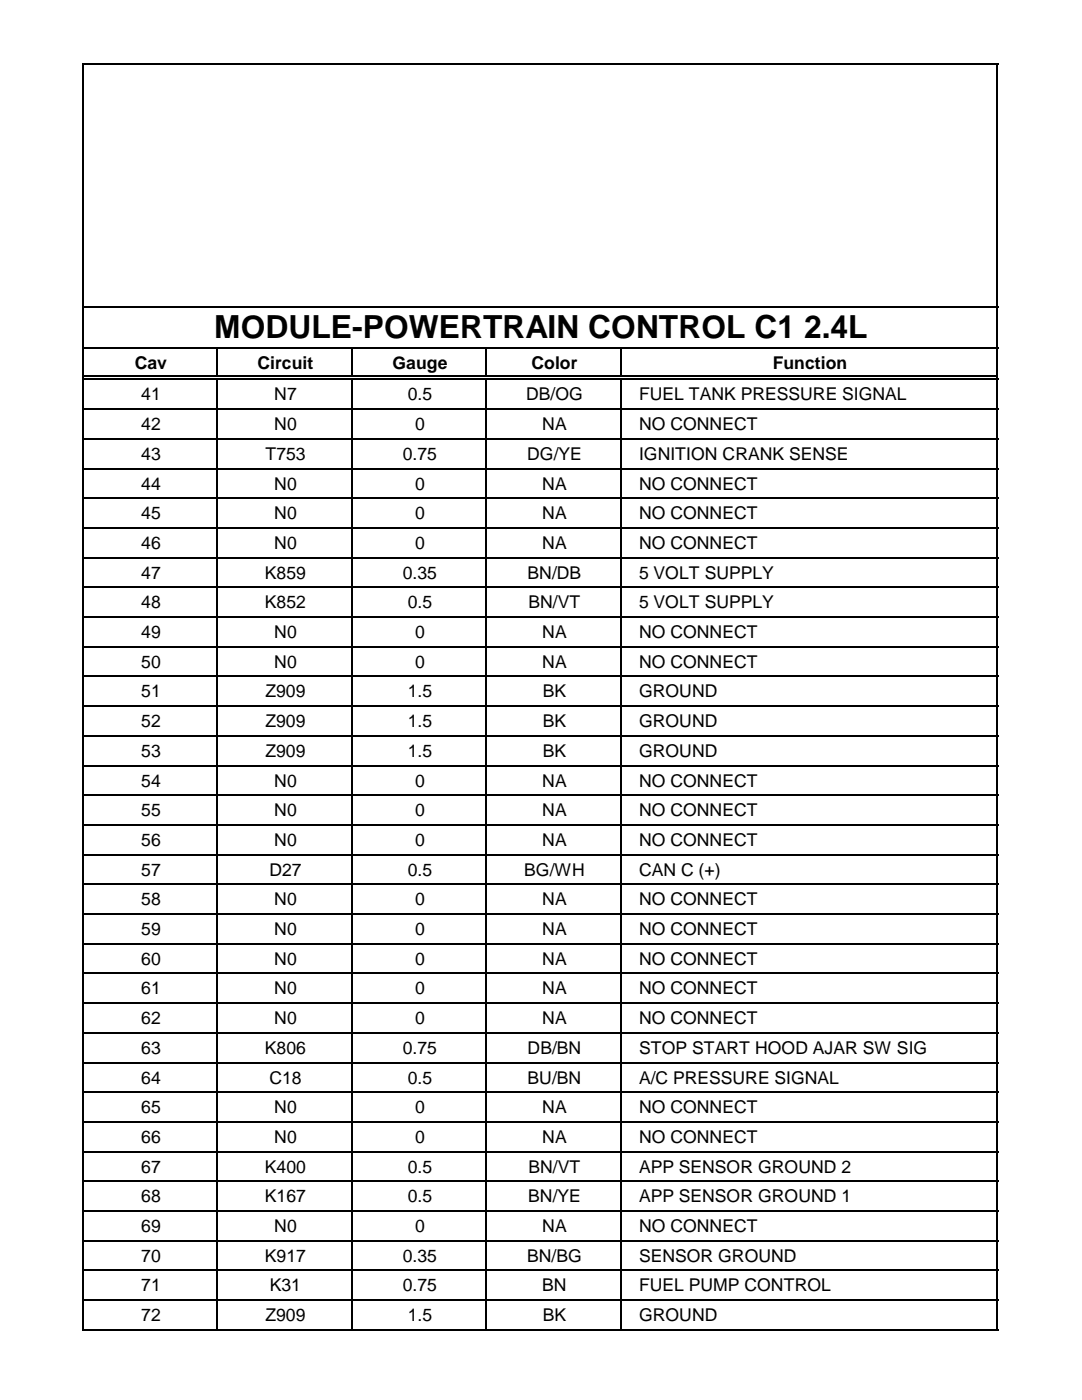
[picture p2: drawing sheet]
<svg xmlns="http://www.w3.org/2000/svg" width="216mm" height="279mm" viewBox="0 0 216 279" stroke-linecap="round" stroke-linejoin="round" font-family="sans-serif">
<defs><g id="words">
<text font-size="6.3" x="42.8" y="67.5">MODULE-POWERTRAIN CONTROL C1 2.4L</text>
<g font-size="3.5">
<text x="26.9" y="73.7">Cav</text>
<text x="51.4" y="73.7">Circuit</text>
<text x="78.3" y="73.7">Gauge</text>
<text x="106" y="73.7">Color</text>
<text x="154.2" y="73.7">Function</text>
<text x="28.2" y="79.9">41</text>
<text x="54.7" y="79.9">N7</text>
<text x="81.4" y="79.9">0.5</text>
<text x="105" y="79.9">DB/OG</text>
<text x="127.5" y="79.9">FUEL TANK PRESSURE SIGNAL</text>
<text x="28.2" y="85.9">42</text>
<text x="54.7" y="85.9">N0</text>
<text x="82.8" y="85.9">0</text>
<text x="108.2" y="85.9">NA</text>
<text x="127.5" y="85.9">NO CONNECT</text>
<text x="28.2" y="91.8">43</text>
<text x="53" y="91.8">T753</text>
<text x="80.4" y="91.8">0.75</text>
<text x="105.2" y="91.8">DG/YE</text>
<text x="127.5" y="91.8">IGNITION CRANK SENSE</text>
<text x="28.2" y="97.7">44</text>
<text x="54.7" y="97.7">N0</text>
<text x="82.8" y="97.7">0</text>
<text x="108.2" y="97.7">NA</text>
<text x="127.5" y="97.7">NO CONNECT</text>
<text x="28.2" y="103.6">45</text>
<text x="54.7" y="103.6">N0</text>
<text x="82.8" y="103.6">0</text>
<text x="108.2" y="103.6">NA</text>
<text x="127.5" y="103.6">NO CONNECT</text>
<text x="28.2" y="109.6">46</text>
<text x="54.7" y="109.6">N0</text>
<text x="82.8" y="109.6">0</text>
<text x="108.2" y="109.6">NA</text>
<text x="127.5" y="109.6">NO CONNECT</text>
<text x="28.2" y="115.5">47</text>
<text x="52.9" y="115.5">K859</text>
<text x="80.4" y="115.5">0.35</text>
<text x="105.3" y="115.5">BN/DB</text>
<text x="127.5" y="115.5">5 VOLT SUPPLY</text>
<text x="28.2" y="121.4">48</text>
<text x="52.9" y="121.4">K852</text>
<text x="81.4" y="121.4">0.5</text>
<text x="105.5" y="121.4">BN/VT</text>
<text x="127.5" y="121.4">5 VOLT SUPPLY</text>
<text x="28.2" y="127.3">49</text>
<text x="54.7" y="127.3">N0</text>
<text x="82.8" y="127.3">0</text>
<text x="108.2" y="127.3">NA</text>
<text x="127.5" y="127.3">NO CONNECT</text>
<text x="28.2" y="133.3">50</text>
<text x="54.7" y="133.3">N0</text>
<text x="82.8" y="133.3">0</text>
<text x="108.2" y="133.3">NA</text>
<text x="127.5" y="133.3">NO CONNECT</text>
<text x="28.2" y="139.2">51</text>
<text x="53" y="139.2">Z909</text>
<text x="81.4" y="139.2">1.5</text>
<text x="108.3" y="139.2">BK</text>
<text x="127.5" y="139.2">GROUND</text>
<text x="28.2" y="145.1">52</text>
<text x="53" y="145.1">Z909</text>
<text x="81.4" y="145.1">1.5</text>
<text x="108.3" y="145.1">BK</text>
<text x="127.5" y="145.1">GROUND</text>
<text x="28.2" y="151">53</text>
<text x="53" y="151">Z909</text>
<text x="81.4" y="151">1.5</text>
<text x="108.3" y="151">BK</text>
<text x="127.5" y="151">GROUND</text>
<text x="28.2" y="157">54</text>
<text x="54.7" y="157">N0</text>
<text x="82.8" y="157">0</text>
<text x="108.2" y="157">NA</text>
<text x="127.5" y="157">NO CONNECT</text>
<text x="28.2" y="162.9">55</text>
<text x="54.7" y="162.9">N0</text>
<text x="82.8" y="162.9">0</text>
<text x="108.2" y="162.9">NA</text>
<text x="127.5" y="162.9">NO CONNECT</text>
<text x="28.2" y="168.8">56</text>
<text x="54.7" y="168.8">N0</text>
<text x="82.8" y="168.8">0</text>
<text x="108.2" y="168.8">NA</text>
<text x="127.5" y="168.8">NO CONNECT</text>
<text x="28.2" y="174.8">57</text>
<text x="53.8" y="174.8">D27</text>
<text x="81.4" y="174.8">0.5</text>
<text x="104.6" y="174.8">BG/WH</text>
<text x="127.5" y="174.8">CAN C (+)</text>
<text x="28.2" y="180.7">58</text>
<text x="54.7" y="180.7">N0</text>
<text x="82.8" y="180.7">0</text>
<text x="108.2" y="180.7">NA</text>
<text x="127.5" y="180.7">NO CONNECT</text>
<text x="28.2" y="186.6">59</text>
<text x="54.7" y="186.6">N0</text>
<text x="82.8" y="186.6">0</text>
<text x="108.2" y="186.6">NA</text>
<text x="127.5" y="186.6">NO CONNECT</text>
<text x="28.2" y="192.5">60</text>
<text x="54.7" y="192.5">N0</text>
<text x="82.8" y="192.5">0</text>
<text x="108.2" y="192.5">NA</text>
<text x="127.5" y="192.5">NO CONNECT</text>
<text x="28.2" y="198.5">61</text>
<text x="54.7" y="198.5">N0</text>
<text x="82.8" y="198.5">0</text>
<text x="108.2" y="198.5">NA</text>
<text x="127.5" y="198.5">NO CONNECT</text>
<text x="28.2" y="204.4">62</text>
<text x="54.7" y="204.4">N0</text>
<text x="82.8" y="204.4">0</text>
<text x="108.2" y="204.4">NA</text>
<text x="127.5" y="204.4">NO CONNECT</text>
<text x="28.2" y="210.3">63</text>
<text x="52.9" y="210.3">K806</text>
<text x="80.4" y="210.3">0.75</text>
<text x="105.3" y="210.3">DB/BN</text>
<text x="127.5" y="210.3">STOP START HOOD AJAR SW SIG</text>
<text x="28.2" y="216.2">64</text>
<text x="53.8" y="216.2">C18</text>
<text x="81.4" y="216.2">0.5</text>
<text x="105.3" y="216.2">BU/BN</text>
<text x="127.5" y="216.2">A/C PRESSURE SIGNAL</text>
<text x="28.2" y="222.2">65</text>
<text x="54.7" y="222.2">N0</text>
<text x="82.8" y="222.2">0</text>
<text x="108.2" y="222.2">NA</text>
<text x="127.5" y="222.2">NO CONNECT</text>
<text x="28.2" y="228.1">66</text>
<text x="54.7" y="228.1">N0</text>
<text x="82.8" y="228.1">0</text>
<text x="108.2" y="228.1">NA</text>
<text x="127.5" y="228.1">NO CONNECT</text>
<text x="28.2" y="234">67</text>
<text x="28.2" y="239.9">68</text>
<text x="52.9" y="234">K400</text>
<text x="52.9" y="239.9">K167</text>
<text x="81.4" y="234">0.5</text>
<text x="81.4" y="239.9">0.5</text>
<text x="105.4" y="239.9">BN/YE</text>
<text x="105.5" y="234">BN/VT</text>
<text x="127.5" y="234">APP SENSOR GROUND 2</text>
<text x="127.5" y="239.9">APP SENSOR GROUND 1</text>
<text x="28.2" y="245.9">69</text>
<text x="54.7" y="245.9">N0</text>
<text x="82.8" y="245.9">0</text>
<text x="108.2" y="245.9">NA</text>
<text x="127.5" y="245.9">NO CONNECT</text>
<text x="28.2" y="251.8">70</text>
<text x="52.9" y="251.8">K917</text>
<text x="80.4" y="251.8">0.35</text>
<text x="105.2" y="251.8">BN/BG</text>
<text x="127.5" y="251.8">SENSOR GROUND</text>
<text x="28.2" y="257.7">71</text>
<text x="53.8" y="257.7">K31</text>
<text x="80.4" y="257.7">0.75</text>
<text x="108.2" y="257.7">BN</text>
<text x="127.5" y="257.7">FUEL PUMP CONTROL</text>
<text x="28.2" y="263.7">72</text>
<text x="53" y="263.7">Z909</text>
<text x="81.4" y="263.7">1.5</text>
<text x="108.3" y="263.7">BK</text>
<text x="127.5" y="263.7">GROUND</text>
</g>
</g></defs>
<g fill="none" stroke="#000" stroke-width=".34">
<path d="M16.6 12.7v252.9M16.7 12.9h182.5M199 13v252.6M16.7 61.2h182.5M16.7 69.5h182.5M16.7 75.1h182.1M16.7 75.7h182.5M43.4 69.6v5.3M43.4 75.9v189.7M70.2 69.6v5.3M70.2 75.9v189.7M97.1 69.6v5.3"/>
<path d="M97.1 75.9v189.7M123.9 69.6v5.3M123.9 75.9v189.7M16.7 81.7h182.5M16.7 87.6h182.5M16.7 93.5h182.5M16.7 99.4h182.5M16.7 105.4h182.5M16.7 111.3h182.5M16.7 117.2h182.5M16.7 123.1h182.5M16.7 129.1h182.5"/>
<path d="M16.7 135h182.5M16.7 140.9h182.5M16.7 146.9h182.5M16.7 152.8h182.5M16.7 158.7h182.5M16.7 164.6h182.5M16.7 170.6h182.5M16.7 176.5h182.5M16.7 182.4h182.5M16.7 188.3h182.5M16.7 194.3h182.5M16.7 200.2h182.5"/>
<path d="M16.7 206.1h182.5M16.7 212h182.5M16.7 218h182.5M16.7 223.9h182.5M16.7 229.8h182.5M16.7 235.8h182.5M16.7 241.7h182.5M16.7 247.6h182.5M16.7 253.5h182.5M16.7 259.5h182.5M16.7 265.4h182.5"/>
</g>
<use href="#words"/>
</svg>
